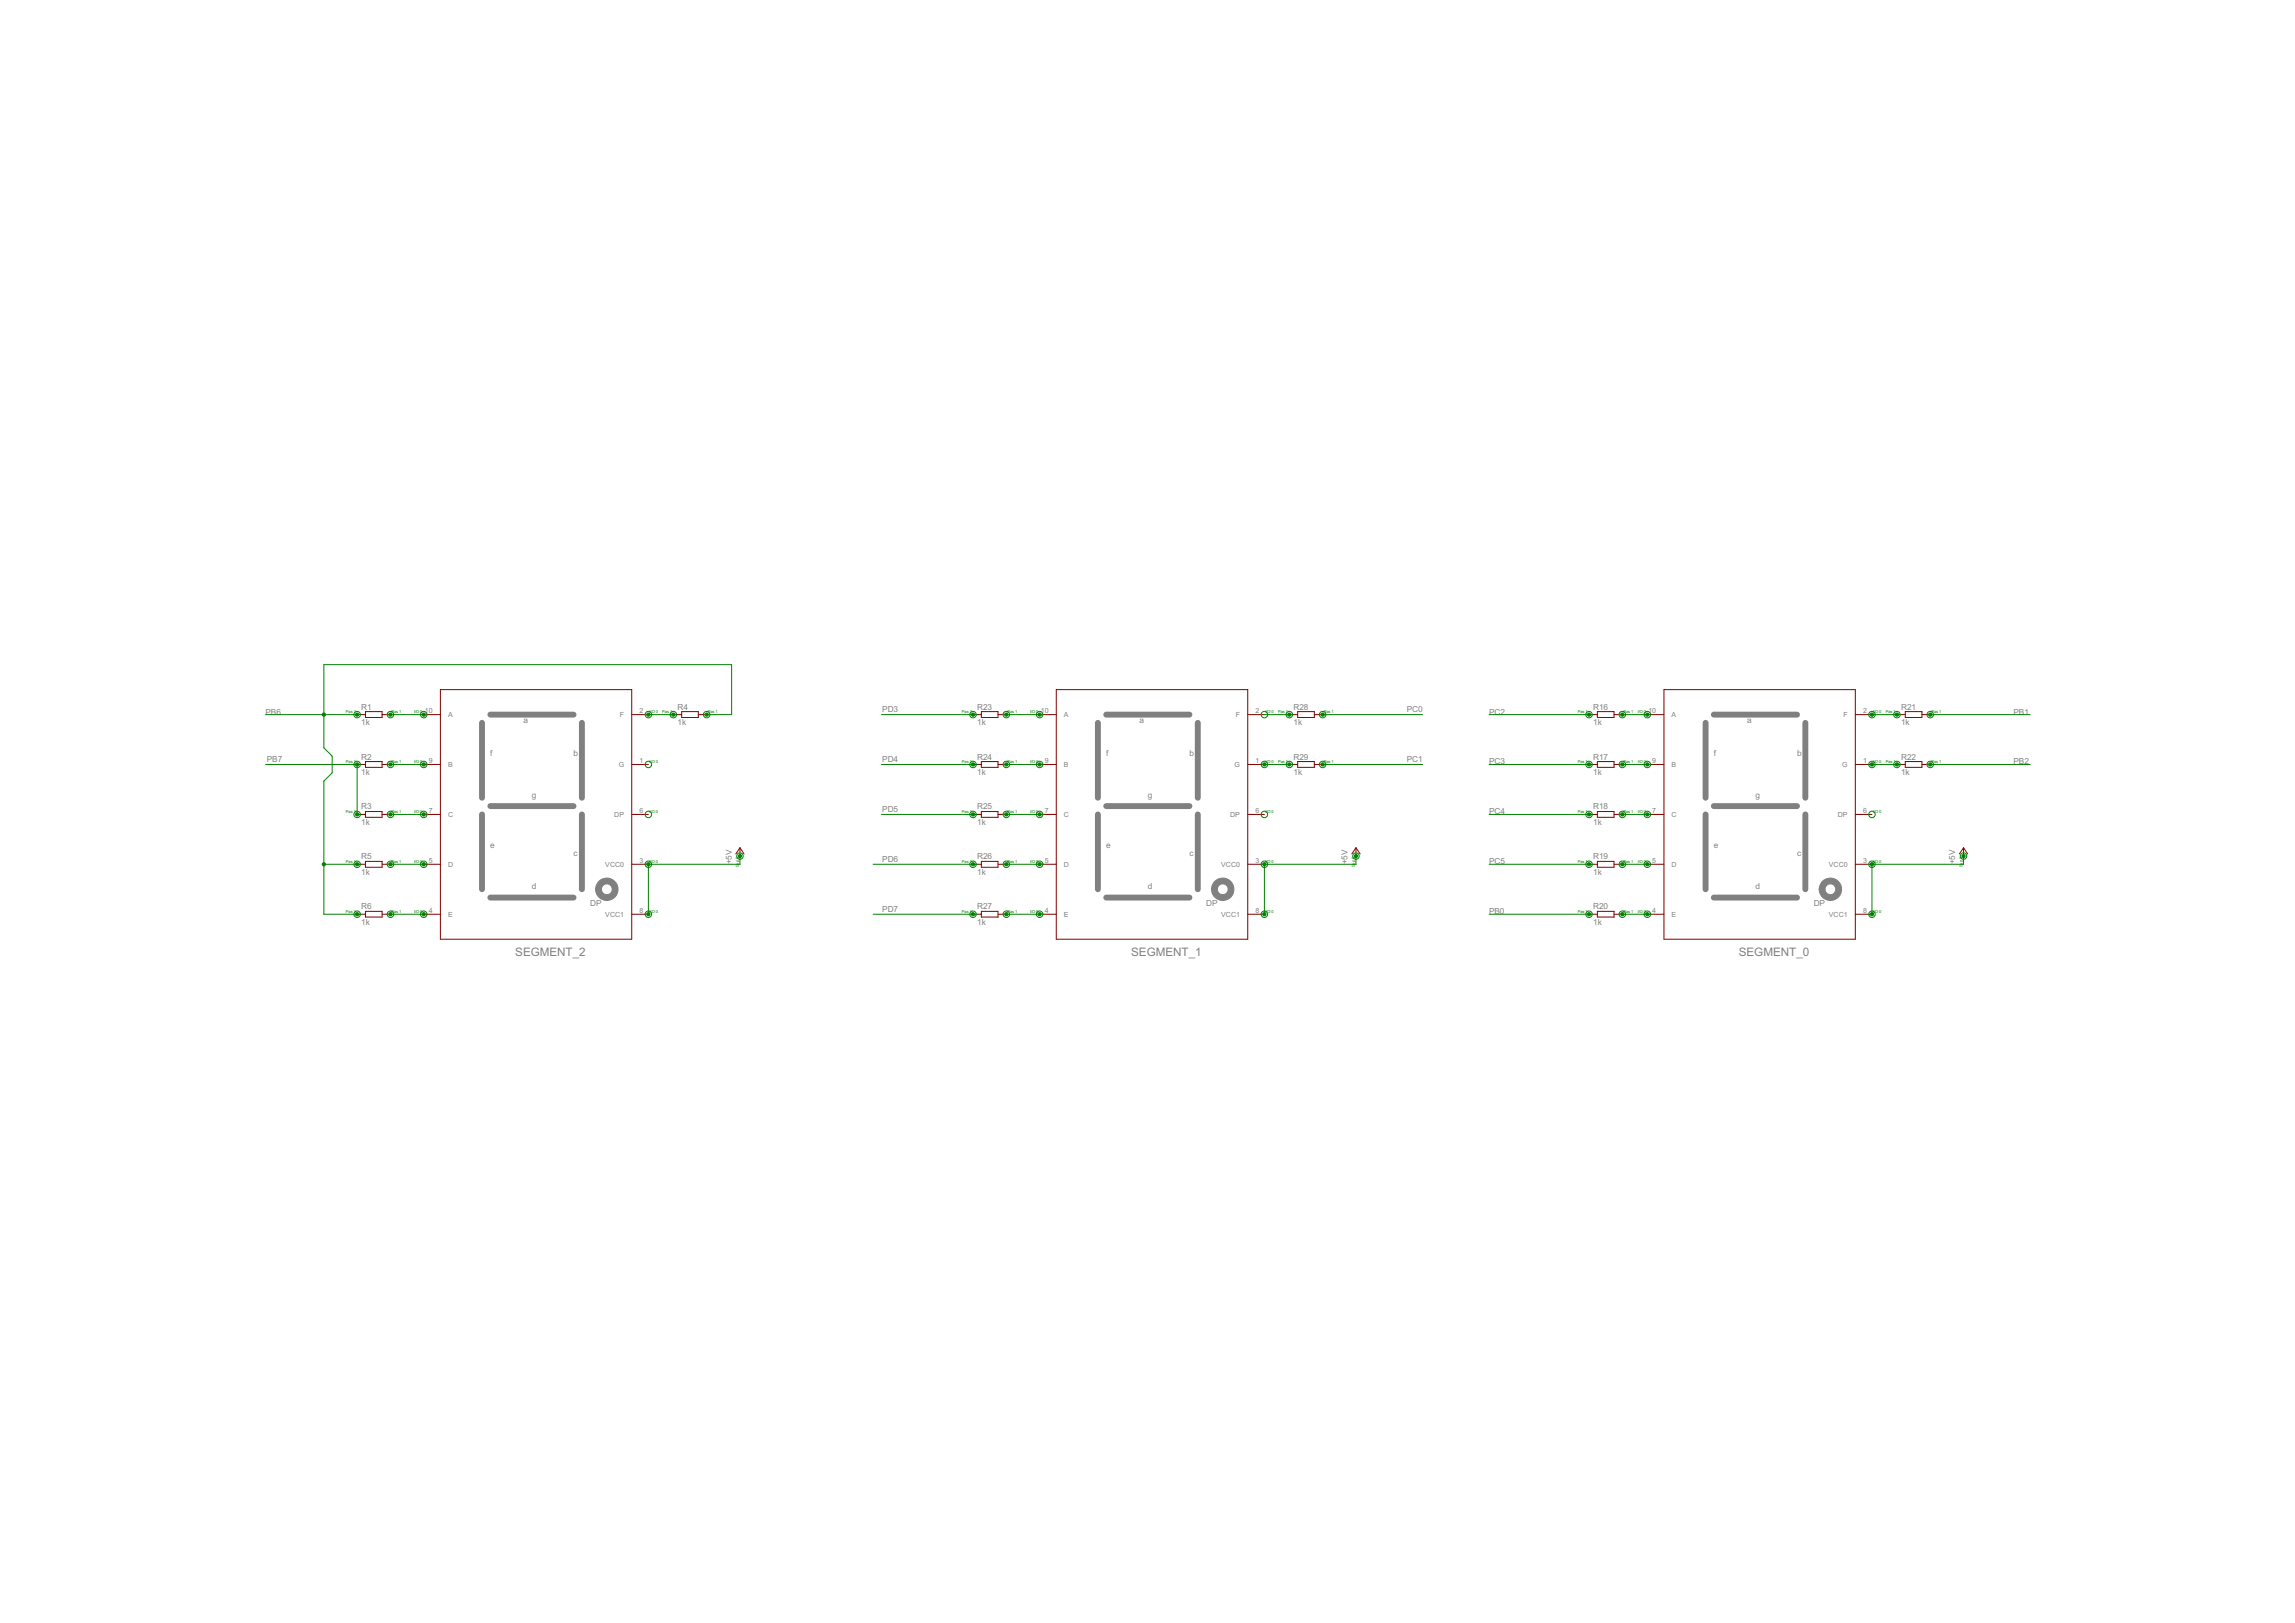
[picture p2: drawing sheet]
<svg xmlns="http://www.w3.org/2000/svg" width="420mm" height="297mm" viewBox="0 0 420 297" stroke-linecap="round" stroke-linejoin="round" font-family="sans-serif">
<defs><g id="words">
<g font-size="2.4" fill="#808080">
<text x="94.3" y="174.9">SEGMENT_2</text>
<text x="207.1" y="174.9">SEGMENT_1</text>
<text x="318.3" y="174.9">SEGMENT_0</text>
</g>
<g font-size="1.7" fill="#808080">
<text x="48.6" y="130.8">PB6</text>
<text x="66.1" y="129.9">R1</text>
<text x="124" y="129.9">R4</text>
<text x="161.5" y="130.3">PD3</text>
<text x="178.9" y="129.9">R23</text>
<text x="236.8" y="129.9">R28</text>
<text x="257.5" y="130.3">PC0</text>
<text x="272.6" y="130.8">PC2</text>
<text x="291.7" y="129.9">R16</text>
<text x="348" y="129.9">R21</text>
<text x="368.6" y="130.8">PB1</text>
<text x="66.1" y="132.8">1k</text>
<text x="95.9" y="132.3">a</text>
<text x="124" y="132.8">1k</text>
<text x="178.9" y="132.8">1k</text>
<text x="208.6" y="132.3">a</text>
<text x="236.8" y="132.8">1k</text>
<text x="291.7" y="132.8">1k</text>
<text x="319.9" y="132.3">a</text>
<text x="348" y="132.8">1k</text>
<text x="48.8" y="139.5">PB7</text>
<text x="66.1" y="141.9">1k</text>
<text x="66.1" y="139">R2</text>
<text x="89.8" y="138.4">f</text>
<text x="105" y="138.4">b</text>
<text x="161.5" y="139.5">PD4</text>
<text x="178.9" y="141.9">1k</text>
<text x="178.9" y="139">R24</text>
<text x="202.5" y="138.4">f</text>
<text x="217.8" y="138.4">b</text>
<text x="236.8" y="141.9">1k</text>
<text x="236.8" y="139">R29</text>
<text x="257.5" y="139.5">PC1</text>
<text x="272.6" y="139.9">PC3</text>
<text x="291.7" y="141.9">1k</text>
<text x="291.7" y="139">R17</text>
<text x="313.8" y="138.4">f</text>
<text x="329" y="138.4">b</text>
<text x="348" y="141.9">1k</text>
<text x="348" y="139">R22</text>
<text x="368.6" y="139.9">PB2</text>
<text x="66.1" y="148.2">R3</text>
<text x="97.4" y="146">g</text>
<text x="161.5" y="148.6">PD5</text>
<text x="178.9" y="148.2">R25</text>
<text x="210.1" y="146">g</text>
<text x="272.6" y="149.1">PC4</text>
<text x="291.7" y="148.2">R18</text>
<text x="321.4" y="146">g</text>
<text x="66.1" y="151">1k</text>
<text x="89.8" y="155.1">e</text>
<text x="178.9" y="151">1k</text>
<text x="202.5" y="155.1">e</text>
<text x="291.7" y="151">1k</text>
<text x="313.8" y="155.1">e</text>
<text x="66.1" y="160.2">1k</text>
<text x="66.1" y="157.3">R5</text>
<text x="105" y="156.7">c</text>
<text x="134" y="158.2" transform="rotate(-90 134 158.2)">+5V</text>
<text x="161.5" y="157.7">PD6</text>
<text x="178.9" y="160.2">1k</text>
<text x="178.9" y="157.3">R26</text>
<text x="217.8" y="156.7">c</text>
<text x="246.7" y="158.2" transform="rotate(-90 246.7 158.2)">+5V</text>
<text x="272.6" y="158.2">PC5</text>
<text x="291.7" y="160.2">1k</text>
<text x="291.7" y="157.3">R19</text>
<text x="329" y="156.7">c</text>
<text x="358" y="158.2" transform="rotate(-90 358 158.2)">+5V</text>
<text x="66.1" y="166.4">R6</text>
<text x="97.4" y="162.8">d</text>
<text x="108" y="165.8">DP</text>
<text x="161.5" y="166.9">PD7</text>
<text x="178.9" y="166.4">R27</text>
<text x="210.1" y="162.8">d</text>
<text x="220.8" y="165.8">DP</text>
<text x="272.6" y="167.3">PB0</text>
<text x="291.7" y="166.4">R20</text>
<text x="321.4" y="162.8">d</text>
<text x="332" y="165.8">DP</text>
<text x="66.1" y="169.3">1k</text>
<text x="178.9" y="169.3">1k</text>
<text x="291.7" y="169.3">1k</text>
</g>
<g font-size="1.4" fill="#808080">
<text x="77.8" y="130.6">10</text>
<text x="82" y="131.2">A</text>
<text x="113.5" y="131.2">F</text>
<text x="117.1" y="130.6">2</text>
<text x="190.5" y="130.6">10</text>
<text x="194.8" y="131.2">A</text>
<text x="226.2" y="131.2">F</text>
<text x="229.8" y="130.6">2</text>
<text x="301.8" y="130.6">10</text>
<text x="306" y="131.2">A</text>
<text x="337.5" y="131.2">F</text>
<text x="341.1" y="130.6">2</text>
<text x="78.5" y="139.7">9</text>
<text x="82" y="140.4">B</text>
<text x="113.3" y="140.4">G</text>
<text x="117.1" y="139.7">1</text>
<text x="191.3" y="139.7">9</text>
<text x="194.8" y="140.4">B</text>
<text x="226" y="140.4">G</text>
<text x="229.8" y="139.7">1</text>
<text x="302.5" y="139.7">9</text>
<text x="306" y="140.4">B</text>
<text x="337.3" y="140.4">G</text>
<text x="341.1" y="139.7">1</text>
<text x="78.5" y="148.8">7</text>
<text x="82" y="149.5">C</text>
<text x="112.5" y="149.5">DP</text>
<text x="117.1" y="148.8">6</text>
<text x="191.3" y="148.8">7</text>
<text x="194.8" y="149.5">C</text>
<text x="225.2" y="149.5">DP</text>
<text x="229.8" y="148.8">6</text>
<text x="302.5" y="148.8">7</text>
<text x="306" y="149.5">C</text>
<text x="336.5" y="149.5">DP</text>
<text x="341.1" y="148.8">6</text>
<text x="78.5" y="158">5</text>
<text x="82" y="158.6">D</text>
<text x="110.8" y="158.6">VCC0</text>
<text x="117.1" y="158">3</text>
<text x="191.3" y="158">5</text>
<text x="194.8" y="158.6">D</text>
<text x="223.6" y="158.6">VCC0</text>
<text x="229.8" y="158">3</text>
<text x="302.5" y="158">5</text>
<text x="306" y="158.6">D</text>
<text x="334.8" y="158.6">VCC0</text>
<text x="341.1" y="158">3</text>
<text x="78.5" y="167.1">4</text>
<text x="82" y="167.8">E</text>
<text x="110.8" y="167.8">VCC1</text>
<text x="117.1" y="167.1">8</text>
<text x="191.3" y="167.1">4</text>
<text x="194.8" y="167.8">E</text>
<text x="223.6" y="167.8">VCC1</text>
<text x="229.8" y="167.1">8</text>
<text x="302.5" y="167.1">4</text>
<text x="306" y="167.8">E</text>
<text x="334.8" y="167.8">VCC1</text>
<text x="341.1" y="167.1">8</text>
</g>
<g font-size=".8" fill="#008000">
<text x="63.3" y="130.6">Pas 1</text>
<text x="71.7" y="130.6">Pas 1</text>
<text x="75.8" y="130.6">I/O 0</text>
<text x="118.9" y="130.6">I/O 0</text>
<text x="121.2" y="130.6">Pas 1</text>
<text x="129.6" y="130.6">Pas 1</text>
<text x="176.1" y="130.6">Pas 1</text>
<text x="184.5" y="130.6">Pas 1</text>
<text x="188.6" y="130.6">I/O 0</text>
<text x="231.7" y="130.6">I/O 0</text>
<text x="234" y="130.6">Pas 1</text>
<text x="242.4" y="130.6">Pas 1</text>
<text x="288.9" y="130.6">Pas 1</text>
<text x="297.2" y="130.6">Pas 1</text>
<text x="299.8" y="130.6">I/O 0</text>
<text x="342.9" y="130.6">I/O 0</text>
<text x="345.3" y="130.6">Pas 1</text>
<text x="353.6" y="130.6">Pas 1</text>
<text x="63.3" y="139.7">Pas 1</text>
<text x="71.7" y="139.7">Pas 1</text>
<text x="75.8" y="139.7">I/O 0</text>
<text x="118.9" y="139.7">I/O 0</text>
<text x="176.1" y="139.7">Pas 1</text>
<text x="184.5" y="139.7">Pas 1</text>
<text x="188.6" y="139.7">I/O 0</text>
<text x="231.7" y="139.7">I/O 0</text>
<text x="234" y="139.7">Pas 1</text>
<text x="242.4" y="139.7">Pas 1</text>
<text x="288.9" y="139.7">Pas 1</text>
<text x="297.2" y="139.7">Pas 1</text>
<text x="299.8" y="139.7">I/O 0</text>
<text x="342.9" y="139.7">I/O 0</text>
<text x="345.3" y="139.7">Pas 1</text>
<text x="353.6" y="139.7">Pas 1</text>
<text x="63.3" y="148.8">Pas 1</text>
<text x="71.7" y="148.8">Pas 1</text>
<text x="75.8" y="148.8">I/O 0</text>
<text x="118.9" y="148.8">I/O 0</text>
<text x="176.1" y="148.8">Pas 1</text>
<text x="184.5" y="148.8">Pas 1</text>
<text x="188.6" y="148.8">I/O 0</text>
<text x="231.7" y="148.8">I/O 0</text>
<text x="288.9" y="148.8">Pas 1</text>
<text x="297.2" y="148.8">Pas 1</text>
<text x="299.8" y="148.8">I/O 0</text>
<text x="342.9" y="148.8">I/O 0</text>
<text x="63.3" y="158">Pas 1</text>
<text x="71.7" y="158">Pas 1</text>
<text x="75.8" y="158">I/O 0</text>
<text x="118.9" y="158">I/O 0</text>
<text x="135.3" y="158.7" transform="rotate(-90 135.3 158.7)">Sup 0</text>
<text x="176.1" y="158">Pas 1</text>
<text x="184.5" y="158">Pas 1</text>
<text x="188.6" y="158">I/O 0</text>
<text x="231.7" y="158">I/O 0</text>
<text x="248" y="158.7" transform="rotate(-90 248 158.7)">Sup 0</text>
<text x="288.9" y="158">Pas 1</text>
<text x="297.2" y="158">Pas 1</text>
<text x="299.8" y="158">I/O 0</text>
<text x="342.9" y="158">I/O 0</text>
<text x="359.3" y="158.7" transform="rotate(-90 359.3 158.7)">Sup 0</text>
<text x="63.3" y="167.1">Pas 1</text>
<text x="71.7" y="167.1">Pas 1</text>
<text x="75.8" y="167.1">I/O 0</text>
<text x="118.9" y="167.1">I/O 0</text>
<text x="176.1" y="167.1">Pas 1</text>
<text x="184.5" y="167.1">Pas 1</text>
<text x="188.6" y="167.1">I/O 0</text>
<text x="231.7" y="167.1">I/O 0</text>
<text x="288.9" y="167.1">Pas 1</text>
<text x="297.2" y="167.1">Pas 1</text>
<text x="299.8" y="167.1">I/O 0</text>
<text x="342.9" y="167.1">I/O 0</text>
</g>
</g></defs>
<g fill="#808080" stroke="#808080" stroke-width="1.1">
<path d="M313.8 164.3h15.2z"/>
<path d="M330.5 149.1v13.7z"/>
<path d="M313.8 147.5h15.2z"/>
<path d="M312.3 149.1v13.7z"/>
<path d="M312.3 132.3v13.7z"/>
<path d="M313.8 130.8h15.2z"/>
<path d="M330.5 132.3v13.7z"/>
<path d="M202.5 164.3h15.3z"/>
<path d="M219.3 149.1v13.7z"/>
<path d="M202.5 147.5h15.3z"/>
<path d="M201 149.1v13.7z"/>
<path d="M201 132.3v13.7z"/>
<path d="M202.5 130.8h15.3z"/>
<path d="M219.3 132.3v13.7z"/>
<path d="M89.8 164.3h15.2z"/>
<path d="M106.5 149.1v13.7z"/>
<path d="M89.8 147.5h15.2z"/>
<path d="M88.2 149.1v13.7z"/>
<path d="M88.2 132.3v13.7z"/>
<path d="M89.8 130.8h15.2z"/>
<path d="M106.5 132.3v13.7z"/>
</g>
<g fill="#808080" stroke="#808080" stroke-width=".18">
<path d="M333.5 161.4a2.06 2.06 0 0 1 3.3 .2 2.06 2.06 0 0 1-1.1 3.1 2.06 2.06 0 0 1-2.7-1.9h1.1a.99 .99 0 0 1 1.5-.9 .99 .99 0 0 1 .1 1.7 .99 .99 0 0 1-1.6-.6v-.2h-1.1l.1-.5z" fill-rule="evenodd"/>
<path d="M222.3 161.4a2.05 2.05 0 0 1 3.3 .2 2.05 2.05 0 0 1-1.1 3.1 2.05 2.05 0 0 1-2.7-1.9h1.1a.99 .99 0 0 1 1.4-.9 .99 .99 0 0 1 .2 1.7 .99 .99 0 0 1-1.6-.6v-.2h-1.1v-.5z" fill-rule="evenodd"/>
<path d="M109.5 161.4a2.06 2.06 0 0 1 3.3 .2 2.06 2.06 0 0 1-1.1 3.1 2.06 2.06 0 0 1-2.7-1.9h1.1a.99 .99 0 0 1 1.4-.9 .99 .99 0 0 1 .2 1.7 .99 .99 0 0 1-1.6-.6v-.2h-1.1l.1-.5z" fill-rule="evenodd"/>
</g>
<g fill="#800000" stroke="#800000" stroke-width=".18">
<path d="M304.6 126.2v45.7z"/>
<path d="M304.6 171.9h35.1z"/>
<path d="M339.7 126.2v45.7z"/>
<path d="M304.6 126.2h35.1z"/>
<path d="M339.7 167.3h3z"/>
<path d="M339.7 158.2h3z"/>
<path d="M339.7 149.1h3z"/>
<path d="M339.7 139.9h3z"/>
<path d="M339.7 130.8h3z"/>
<path d="M301.6 130.8h3z"/>
<path d="M301.6 139.9h3z"/>
<path d="M301.6 149.1h3z"/>
<path d="M301.6 158.2h3z"/>
<path d="M301.6 167.3h3z"/>
<path d="M193.4 126.2v45.7z"/>
<path d="M193.4 171.9h35z"/>
<path d="M228.4 126.2v45.7z"/>
<path d="M193.4 126.2h35z"/>
<path d="M228.4 167.3h3.1z"/>
<path d="M228.4 158.2h3.1z"/>
<path d="M228.4 149.1h3.1z"/>
<path d="M228.4 139.9h3.1z"/>
<path d="M228.4 130.8h3.1z"/>
<path d="M190.3 130.8h3.1z"/>
<path d="M190.3 139.9h3.1z"/>
<path d="M190.3 149.1h3.1z"/>
<path d="M190.3 158.2h3.1z"/>
<path d="M190.3 167.3h3.1z"/>
<path d="M359.5 155.2v1.5z"/>
<path d="M359.5 155.2l.7 1.1z"/>
<path d="M359.5 155.2l-.8 1.1z"/>
<path d="M248.2 155.2v1.5z"/>
<path d="M248.2 155.2l.8 1.1z"/>
<path d="M248.2 155.2l-.7 1.1z"/>
<path d="M292.4 131.3h3.1z"/>
<path d="M292.4 130.2h3.1z"/>
<path d="M295.5 130.8h1.5z"/>
<path d="M295.5 130.2v1.1z"/>
<path d="M292.4 130.2v1.1z"/>
<path d="M290.9 130.8h1.5z"/>
<path d="M292.4 140.4h3.1z"/>
<path d="M292.4 139.4h3.1z"/>
<path d="M295.5 139.9h1.5z"/>
<path d="M295.5 139.4v1z"/>
<path d="M292.4 139.4v1z"/>
<path d="M290.9 139.9h1.5z"/>
<path d="M292.4 149.6h3.1z"/>
<path d="M292.4 148.5h3.1z"/>
<path d="M295.5 149.1h1.5z"/>
<path d="M295.5 148.5v1.1z"/>
<path d="M292.4 148.5v1.1z"/>
<path d="M290.9 149.1h1.5z"/>
<path d="M292.4 158.7h3.1z"/>
<path d="M292.4 157.6h3.1z"/>
<path d="M295.5 158.2h1.5z"/>
<path d="M295.5 157.6v1.1z"/>
<path d="M292.4 157.6v1.1z"/>
<path d="M290.9 158.2h1.5z"/>
<path d="M292.4 167.9h3.1z"/>
<path d="M292.4 166.8h3.1z"/>
<path d="M295.5 167.3h1.5z"/>
<path d="M295.5 166.8v1.1z"/>
<path d="M292.4 166.8v1.1z"/>
<path d="M290.9 167.3h1.5z"/>
<path d="M348.8 131.3h3.1z"/>
<path d="M348.8 130.2h3.1z"/>
<path d="M351.9 130.8h1.5z"/>
<path d="M351.9 130.2v1.1z"/>
<path d="M348.8 130.2v1.1z"/>
<path d="M347.3 130.8h1.5z"/>
<path d="M348.8 140.4h3.1z"/>
<path d="M348.8 139.4h3.1z"/>
<path d="M351.9 139.9h1.5z"/>
<path d="M351.9 139.4v1z"/>
<path d="M348.8 139.4v1z"/>
<path d="M347.3 139.9h1.5z"/>
<path d="M179.7 131.3h3z"/>
<path d="M179.7 130.2h3z"/>
<path d="M182.7 130.8h1.5z"/>
<path d="M182.7 130.2v1.1z"/>
<path d="M179.7 130.2v1.1z"/>
<path d="M178.1 130.8h1.6z"/>
<path d="M179.7 140.4h3z"/>
<path d="M179.7 139.4h3z"/>
<path d="M182.7 139.9h1.5z"/>
<path d="M182.7 139.4v1z"/>
<path d="M179.7 139.4v1z"/>
<path d="M178.1 139.9h1.6z"/>
<path d="M179.7 149.6h3z"/>
<path d="M179.7 148.5h3z"/>
<path d="M182.7 149.1h1.5z"/>
<path d="M182.7 148.5v1.1z"/>
<path d="M179.7 148.5v1.1z"/>
<path d="M178.1 149.1h1.6z"/>
<path d="M179.7 158.7h3z"/>
<path d="M179.7 157.6h3z"/>
<path d="M182.7 158.2h1.5z"/>
<path d="M182.7 157.6v1.1z"/>
<path d="M179.7 157.6v1.1z"/>
<path d="M178.1 158.2h1.6z"/>
<path d="M179.7 167.9h3z"/>
<path d="M179.7 166.8h3z"/>
<path d="M182.7 167.3h1.5z"/>
<path d="M182.7 166.8v1.1z"/>
<path d="M179.7 166.8v1.1z"/>
<path d="M178.1 167.3h1.6z"/>
<path d="M237.6 131.3h3z"/>
<path d="M237.6 130.2h3z"/>
<path d="M240.6 130.8h1.5z"/>
<path d="M240.6 130.2v1.1z"/>
<path d="M237.6 130.2v1.1z"/>
<path d="M236.1 130.8h1.5z"/>
<path d="M237.6 140.4h3z"/>
<path d="M237.6 139.4h3z"/>
<path d="M240.6 139.9h1.5z"/>
<path d="M240.6 139.4v1z"/>
<path d="M237.6 139.4v1z"/>
<path d="M236.1 139.9h1.5z"/>
<path d="M80.6 126.2v45.7z"/>
<path d="M80.6 171.9h35.1z"/>
<path d="M115.7 126.2v45.7z"/>
<path d="M80.6 126.2h35.1z"/>
<path d="M115.7 167.3h3z"/>
<path d="M115.7 158.2h3z"/>
<path d="M115.7 149.1h3z"/>
<path d="M115.7 139.9h3z"/>
<path d="M115.7 130.8h3z"/>
<path d="M77.6 130.8h3z"/>
<path d="M77.6 139.9h3z"/>
<path d="M77.6 149.1h3z"/>
<path d="M77.6 158.2h3z"/>
<path d="M77.6 167.3h3z"/>
<path d="M135.5 155.2v1.5z"/>
<path d="M135.5 155.2l.7 1.1z"/>
<path d="M135.5 155.2l-.8 1.1z"/>
<path d="M66.9 140.4h3.1z"/>
<path d="M66.9 139.4h3.1z"/>
<path d="M70 139.9h1.5z"/>
<path d="M70 139.4v1z"/>
<path d="M66.9 139.4v1z"/>
<path d="M65.4 139.9h1.5z"/>
<path d="M66.9 149.6h3.1z"/>
<path d="M66.9 148.5h3.1z"/>
<path d="M70 149.1h1.5z"/>
<path d="M70 148.5v1.1z"/>
<path d="M66.9 148.5v1.1z"/>
<path d="M65.4 149.1h1.5z"/>
<path d="M66.9 131.3h3.1z"/>
<path d="M66.9 130.2h3.1z"/>
<path d="M70 130.8h1.5z"/>
<path d="M70 130.2v1.1z"/>
<path d="M66.9 130.2v1.1z"/>
<path d="M65.4 130.8h1.5z"/>
<path d="M124.8 131.3h3z"/>
<path d="M124.8 130.2h3z"/>
<path d="M127.8 130.8h1.6z"/>
<path d="M127.8 130.2v1.1z"/>
<path d="M124.8 130.2v1.1z"/>
<path d="M123.3 130.8h1.5z"/>
<path d="M66.9 158.7h3.1z"/>
<path d="M66.9 157.6h3.1z"/>
<path d="M70 158.2h1.5z"/>
<path d="M70 157.6v1.1z"/>
<path d="M66.9 157.6v1.1z"/>
<path d="M65.4 158.2h1.5z"/>
<path d="M66.9 167.9h3.1z"/>
<path d="M66.9 166.8h3.1z"/>
<path d="M70 167.3h1.5z"/>
<path d="M70 166.8v1.1z"/>
<path d="M66.9 166.8v1.1z"/>
<path d="M65.4 167.3h1.5z"/>
</g>
<g fill="none" stroke="#008000" stroke-width=".18">
<circle cx="65.4" cy="139.9" r=".59"/>
<circle cx="65.4" cy="130.8" r=".59"/>
<circle cx="71.5" cy="139.9" r=".59"/>
<circle cx="71.5" cy="130.8" r=".59"/>
<circle cx="77.6" cy="139.9" r=".59"/>
<circle cx="77.6" cy="130.8" r=".59"/>
<circle cx="118.7" cy="139.9" r=".59"/>
<circle cx="118.7" cy="130.8" r=".59"/>
<circle cx="123.3" cy="130.8" r=".59"/>
<circle cx="129.4" cy="130.8" r=".59"/>
<circle cx="178.1" cy="139.9" r=".59"/>
<circle cx="178.1" cy="130.8" r=".59"/>
<circle cx="184.2" cy="130.8" r=".59"/>
<circle cx="184.2" cy="139.9" r=".59"/>
<circle cx="190.3" cy="130.8" r=".59"/>
<circle cx="190.3" cy="139.9" r=".59"/>
<circle cx="231.5" cy="130.8" r=".59"/>
<circle cx="231.5" cy="139.9" r=".59"/>
<circle cx="236.1" cy="130.8" r=".59"/>
<circle cx="236.1" cy="139.9" r=".59"/>
<circle cx="242.1" cy="130.8" r=".59"/>
<circle cx="242.1" cy="139.9" r=".59"/>
<circle cx="290.9" cy="139.9" r=".59"/>
<circle cx="290.9" cy="130.8" r=".59"/>
<circle cx="297" cy="130.8" r=".59"/>
<circle cx="297" cy="139.9" r=".59"/>
<circle cx="301.6" cy="139.9" r=".59"/>
<circle cx="301.6" cy="130.8" r=".59"/>
<circle cx="342.7" cy="139.9" r=".59"/>
<circle cx="342.7" cy="130.8" r=".59"/>
<circle cx="347.3" cy="139.9" r=".59"/>
<circle cx="347.3" cy="130.8" r=".59"/>
<circle cx="353.4" cy="130.8" r=".59"/>
<circle cx="353.4" cy="139.9" r=".59"/>
<circle cx="65.4" cy="158.2" r=".59"/>
<circle cx="65.4" cy="149.1" r=".59"/>
<circle cx="71.5" cy="149.1" r=".59"/>
<circle cx="71.5" cy="158.2" r=".59"/>
<circle cx="77.6" cy="149.1" r=".59"/>
<circle cx="77.6" cy="158.2" r=".59"/>
<circle cx="118.7" cy="149.1" r=".59"/>
<circle cx="118.7" cy="158.2" r=".59"/>
<circle cx="135.5" cy="156.7" r=".59"/>
<circle cx="178.1" cy="149.1" r=".59"/>
<circle cx="178.1" cy="158.2" r=".59"/>
<circle cx="184.2" cy="158.2" r=".59"/>
<circle cx="184.2" cy="149.1" r=".59"/>
<circle cx="190.3" cy="158.2" r=".59"/>
<circle cx="190.3" cy="149.1" r=".59"/>
<circle cx="231.5" cy="149.1" r=".59"/>
<circle cx="231.5" cy="158.2" r=".59"/>
<circle cx="248.2" cy="156.7" r=".59"/>
<circle cx="290.9" cy="149.1" r=".59"/>
<circle cx="290.9" cy="158.2" r=".59"/>
<circle cx="297" cy="149.1" r=".59"/>
<circle cx="297" cy="158.2" r=".59"/>
<circle cx="301.6" cy="149.1" r=".59"/>
<circle cx="301.6" cy="158.2" r=".59"/>
<circle cx="342.7" cy="149.1" r=".59"/>
<circle cx="342.7" cy="158.2" r=".59"/>
<circle cx="359.5" cy="156.7" r=".59"/>
<circle cx="65.4" cy="167.3" r=".59"/>
<circle cx="71.5" cy="167.3" r=".59"/>
<circle cx="77.6" cy="167.3" r=".59"/>
<circle cx="118.7" cy="167.3" r=".59"/>
<circle cx="178.1" cy="167.3" r=".59"/>
<circle cx="184.2" cy="167.3" r=".59"/>
<circle cx="190.3" cy="167.3" r=".59"/>
<circle cx="231.5" cy="167.3" r=".59"/>
<circle cx="290.9" cy="167.3" r=".59"/>
<circle cx="297" cy="167.3" r=".59"/>
<circle cx="301.6" cy="167.3" r=".59"/>
<circle cx="342.7" cy="167.3" r=".59"/>
</g>
<g fill="#008000" stroke="#008000" stroke-width=".18">
<path d="M161.4 139.9h16.7z"/>
<path d="M161.4 149.1h16.7z"/>
<path d="M159.9 158.2h18.2z"/>
<path d="M242.1 130.8h18.3z"/>
<path d="M272.6 139.9h18.3z"/>
<path d="M272.6 149.1h18.3z"/>
<path d="M272.6 158.2h18.3z"/>
<path d="M272.6 130.8h18.3z"/>
<path d="M242.1 139.9h18.3z"/>
<path d="M342.7 158.2v9.1z"/>
<path d="M342.7 158.2h16.8z"/>
<path d="M359.5 156.7v1.5z"/>
<path d="M231.5 158.2v9.1z"/>
<path d="M231.5 158.2h16.7z"/>
<path d="M248.2 156.7v1.5z"/>
<path d="M118.7 158.2v9.1z"/>
<path d="M118.7 158.2h16.8z"/>
<path d="M135.5 156.7v1.5z"/>
<path d="M297 130.8h4.6z"/>
<path d="M297 139.9h4.6z"/>
<path d="M297 149.1h4.6z"/>
<path d="M297 158.2h4.6z"/>
<path d="M297 167.3h4.6z"/>
<path d="M342.7 130.8h4.6z"/>
<path d="M342.7 139.9h4.6z"/>
<path d="M184.2 130.8h6.1z"/>
<path d="M184.2 139.9h6.1z"/>
<path d="M184.2 149.1h6.1z"/>
<path d="M184.2 158.2h6.1z"/>
<path d="M184.2 167.3h6.1z"/>
<path d="M231.5 130.8h4.6z"/>
<path d="M231.5 139.9h4.6z"/>
<path d="M71.5 139.9h6.1z"/>
<path d="M71.5 149.1h6.1z"/>
<path d="M161.4 130.8h16.7z"/>
<path d="M159.9 167.3h18.2z"/>
<path d="M272.6 167.3h18.3z"/>
<path d="M353.4 130.8h18.3z"/>
<path d="M353.4 139.9h18.3z"/>
<path d="M71.5 130.8h6.1z"/>
<path d="M71.5 158.2h6.1z"/>
<path d="M71.5 167.3h6.1z"/>
<path d="M118.7 130.8h4.6z"/>
<path d="M59.3 167.3h6.1z"/>
<path d="M59.3 158.2h6.1z"/>
<path d="M59.3 158.2v9.1z"/>
<path d="M59.3 143v15.2z"/>
<path d="M59.3 143l1.5-1.6z"/>
<path d="M60.8 138.4v3z"/>
<path d="M59.3 136.9l1.5 1.5z"/>
<path d="M59.3 130.8h6.1z"/>
<path d="M48.6 130.8h10.7z"/>
<path d="M59.3 130.8v6.1z"/>
<path d="M59.3 121.6v9.2z"/>
<path d="M59.3 121.6h74.6z"/>
<path d="M133.9 121.6v9.2z"/>
<path d="M129.4 130.8h4.5z"/>
<path d="M48.6 139.9h16.8z"/>
<path d="M65.4 139.9v9.2z"/>
<circle cx="178.1" cy="139.9" r=".3"/>
<circle cx="178.1" cy="149.1" r=".3"/>
<circle cx="178.1" cy="158.2" r=".3"/>
<circle cx="242.1" cy="130.8" r=".3"/>
<circle cx="290.9" cy="139.9" r=".3"/>
<circle cx="290.9" cy="149.1" r=".3"/>
<circle cx="290.9" cy="158.2" r=".3"/>
<circle cx="290.9" cy="130.8" r=".3"/>
<circle cx="242.1" cy="139.9" r=".3"/>
<circle cx="342.7" cy="158.2" r=".3"/>
<circle cx="342.7" cy="167.3" r=".3"/>
<circle cx="359.5" cy="156.7" r=".3"/>
<circle cx="231.5" cy="167.3" r=".3"/>
<circle cx="231.5" cy="158.2" r=".3"/>
<circle cx="248.2" cy="156.7" r=".3"/>
<circle cx="118.7" cy="167.3" r=".3"/>
<circle cx="118.7" cy="158.2" r=".3"/>
<circle cx="135.5" cy="156.7" r=".3"/>
<circle cx="297" cy="130.8" r=".3"/>
<circle cx="301.6" cy="130.8" r=".3"/>
<circle cx="297" cy="139.9" r=".3"/>
<circle cx="301.6" cy="139.9" r=".3"/>
<circle cx="297" cy="149.1" r=".3"/>
<circle cx="301.6" cy="149.1" r=".3"/>
<circle cx="297" cy="158.2" r=".3"/>
<circle cx="301.6" cy="158.2" r=".3"/>
<circle cx="297" cy="167.3" r=".3"/>
<circle cx="301.6" cy="167.3" r=".3"/>
<circle cx="342.7" cy="130.8" r=".3"/>
<circle cx="347.3" cy="130.8" r=".3"/>
<circle cx="347.3" cy="139.9" r=".3"/>
<circle cx="342.7" cy="139.9" r=".3"/>
<circle cx="184.2" cy="130.8" r=".3"/>
<circle cx="190.3" cy="130.8" r=".3"/>
<circle cx="190.3" cy="139.9" r=".3"/>
<circle cx="184.2" cy="139.9" r=".3"/>
<circle cx="184.2" cy="149.1" r=".3"/>
<circle cx="190.3" cy="149.1" r=".3"/>
<circle cx="190.3" cy="158.2" r=".3"/>
<circle cx="184.2" cy="158.2" r=".3"/>
<circle cx="184.2" cy="167.3" r=".3"/>
<circle cx="190.3" cy="167.3" r=".3"/>
<circle cx="236.1" cy="130.8" r=".3"/>
<circle cx="231.5" cy="139.9" r=".3"/>
<circle cx="236.1" cy="139.9" r=".3"/>
<circle cx="77.6" cy="139.9" r=".3"/>
<circle cx="71.5" cy="139.9" r=".3"/>
<circle cx="71.5" cy="149.1" r=".3"/>
<circle cx="77.6" cy="149.1" r=".3"/>
<circle cx="178.1" cy="130.8" r=".3"/>
<circle cx="178.1" cy="167.3" r=".3"/>
<circle cx="290.9" cy="167.3" r=".3"/>
<circle cx="353.4" cy="130.8" r=".3"/>
<circle cx="353.4" cy="139.9" r=".3"/>
<circle cx="71.5" cy="130.8" r=".3"/>
<circle cx="77.6" cy="130.8" r=".3"/>
<circle cx="71.5" cy="158.2" r=".3"/>
<circle cx="77.6" cy="158.2" r=".3"/>
<circle cx="77.6" cy="167.3" r=".3"/>
<circle cx="71.5" cy="167.3" r=".3"/>
<circle cx="118.7" cy="130.8" r=".3"/>
<circle cx="123.3" cy="130.8" r=".3"/>
<circle cx="65.4" cy="158.2" r=".3"/>
<circle cx="65.4" cy="167.3" r=".3"/>
<circle cx="59.3" cy="158.2" r=".3"/>
<circle cx="59.3" cy="130.8" r=".3"/>
<circle cx="65.4" cy="130.8" r=".3"/>
<circle cx="129.4" cy="130.8" r=".3"/>
<circle cx="65.4" cy="139.9" r=".3"/>
<circle cx="65.4" cy="149.1" r=".3"/>
</g>
<use href="#words"/>
</svg>
